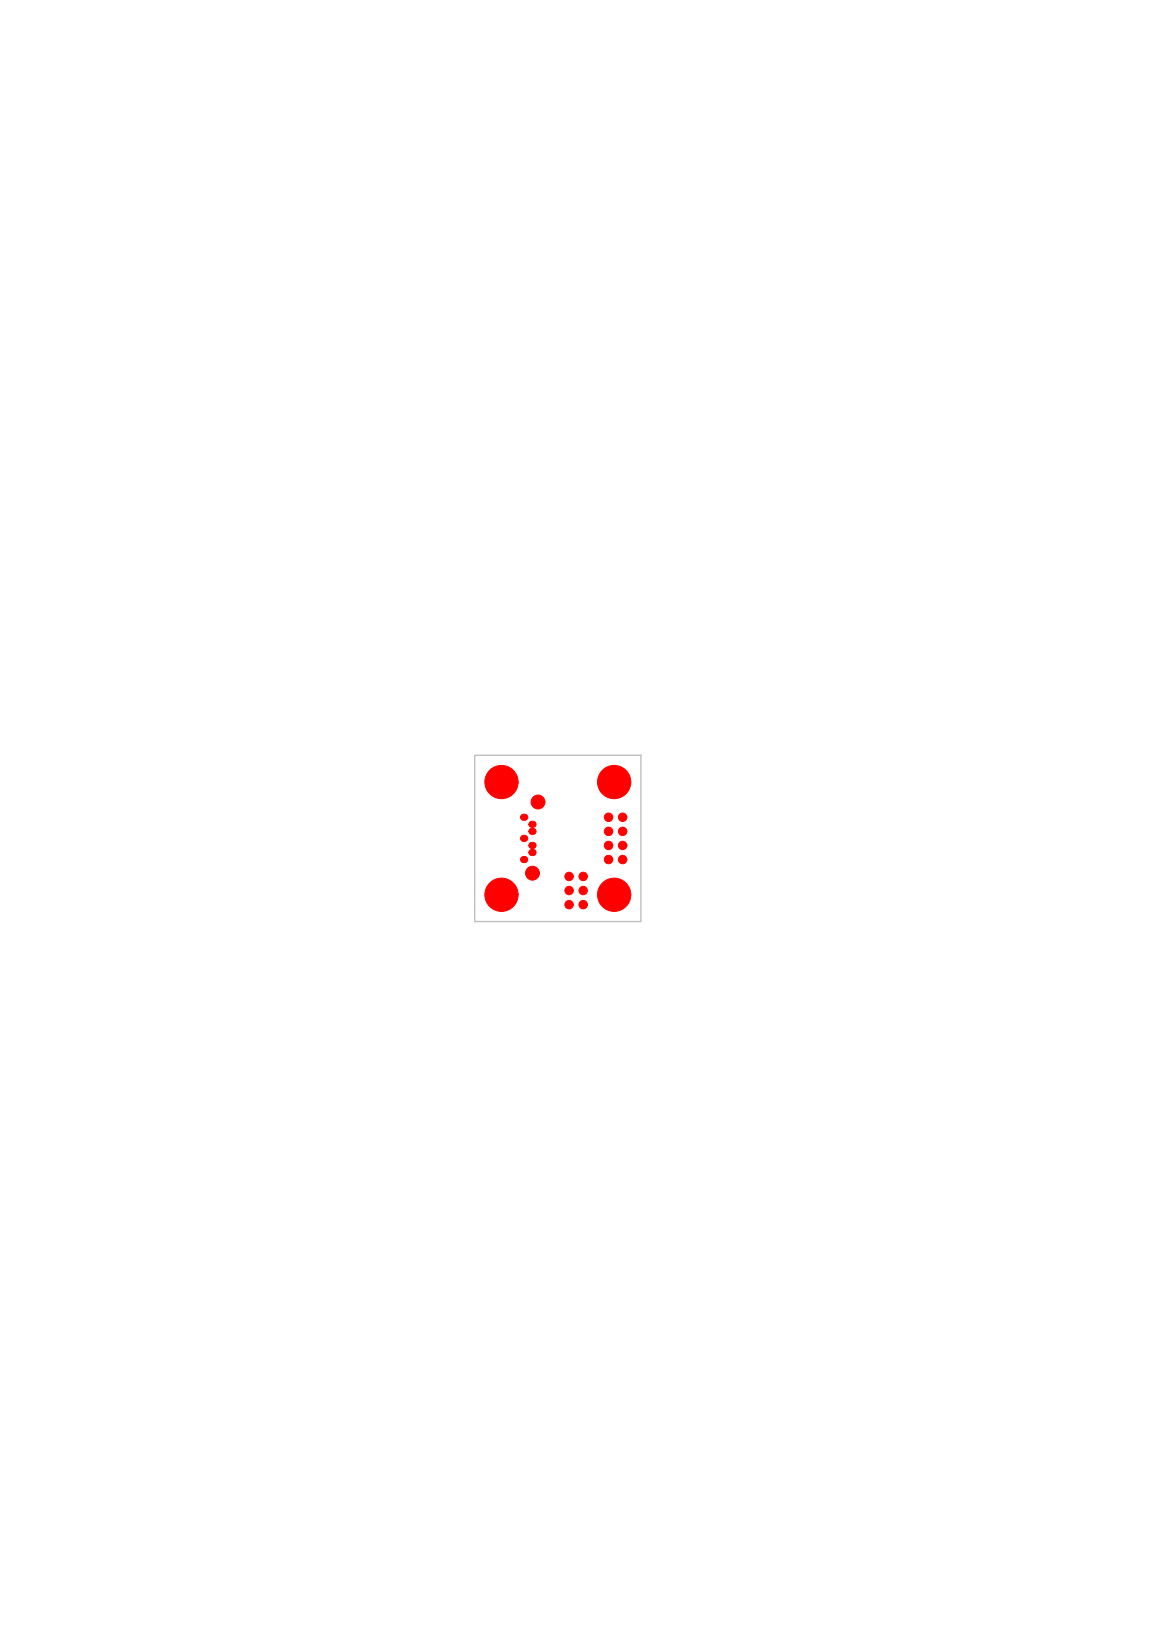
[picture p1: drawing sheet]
<svg xmlns="http://www.w3.org/2000/svg" width="210mm" height="297mm" viewBox="0 0 210 297" stroke-linecap="round" stroke-linejoin="round" font-family="sans-serif">
<defs><g id="words">
<g font-size="2.7" fill="#f00">
<text x="108.4" y="148.3">J12</text>
<text x="108.4" y="150.8">J10</text>
<text x="108.4" y="153.4">J9</text>
<text x="108.4" y="155.9">J11</text>
</g>
</g></defs>
<path d="M85.6 136.1h30v30h-30z" fill="none" stroke="#c0c0c0" stroke-width=".25"/>
<g fill="#f00" stroke="#f00" stroke-width=".18">
<path d="M93.9 154.6a.6 .6 0 0 1 1.1-.1 .6 .6 0 0 1-.4 1 .58 .58 0 0 1-.6-.2 .58 .58 0 0 1-.1-.7z"/>
<path d="M95.4 153.4a.6 .6 0 0 1 1.1-.2 .6 .6 0 0 1-.4 1 .58 .58 0 0 1-.6-.2 .58 .58 0 0 1-.1-.6z"/>
<path d="M95.4 152.1a.6 .6 0 0 1 1.1-.1 .6 .6 0 0 1-.4 .9 .58 .58 0 0 1-.6-.2 .58 .58 0 0 1-.1-.6z"/>
<path d="M93.9 150.8a.6 .6 0 0 1 1.1-.1 .6 .6 0 0 1-.4 1 .58 .58 0 0 1-.6-.2 .58 .58 0 0 1-.1-.7z"/>
<path d="M95.4 149.6a.6 .6 0 0 1 1.1-.2 .6 .6 0 0 1-.4 1 .58 .58 0 0 1-.6-.2 .58 .58 0 0 1-.1-.6z"/>
<path d="M95.4 148.3a.6 .6 0 0 1 1.1-.1 .6 .6 0 0 1-.4 .9 .58 .58 0 0 1-.6-.2 .58 .58 0 0 1-.1-.6z"/>
<path d="M94.1 146.8a.62 .62 0 0 1 .9 .1 .62 .62 0 0 1 0 .8 .62 .62 0 0 1-.9 .1 .55 .55 0 0 1 0-1z"/>
<circle cx="105.2" cy="163.1" r=".76"/>
<circle cx="102.6" cy="163.1" r=".76"/>
<circle cx="105.2" cy="160.5" r=".76"/>
<circle cx="102.6" cy="160.5" r=".76"/>
<circle cx="105.2" cy="158" r=".76"/>
<circle cx="102.6" cy="158" r=".76"/>
<circle cx="97" cy="144.6" r="1.25"/>
<circle cx="96" cy="157.4" r="1.25"/>
<circle cx="90.4" cy="141" r="3"/>
<circle cx="110.8" cy="141" r="3"/>
<circle cx="110.8" cy="161.3" r="3"/>
<circle cx="90.4" cy="161.3" r="3"/>
</g>
<use href="#words"/>
</svg>
